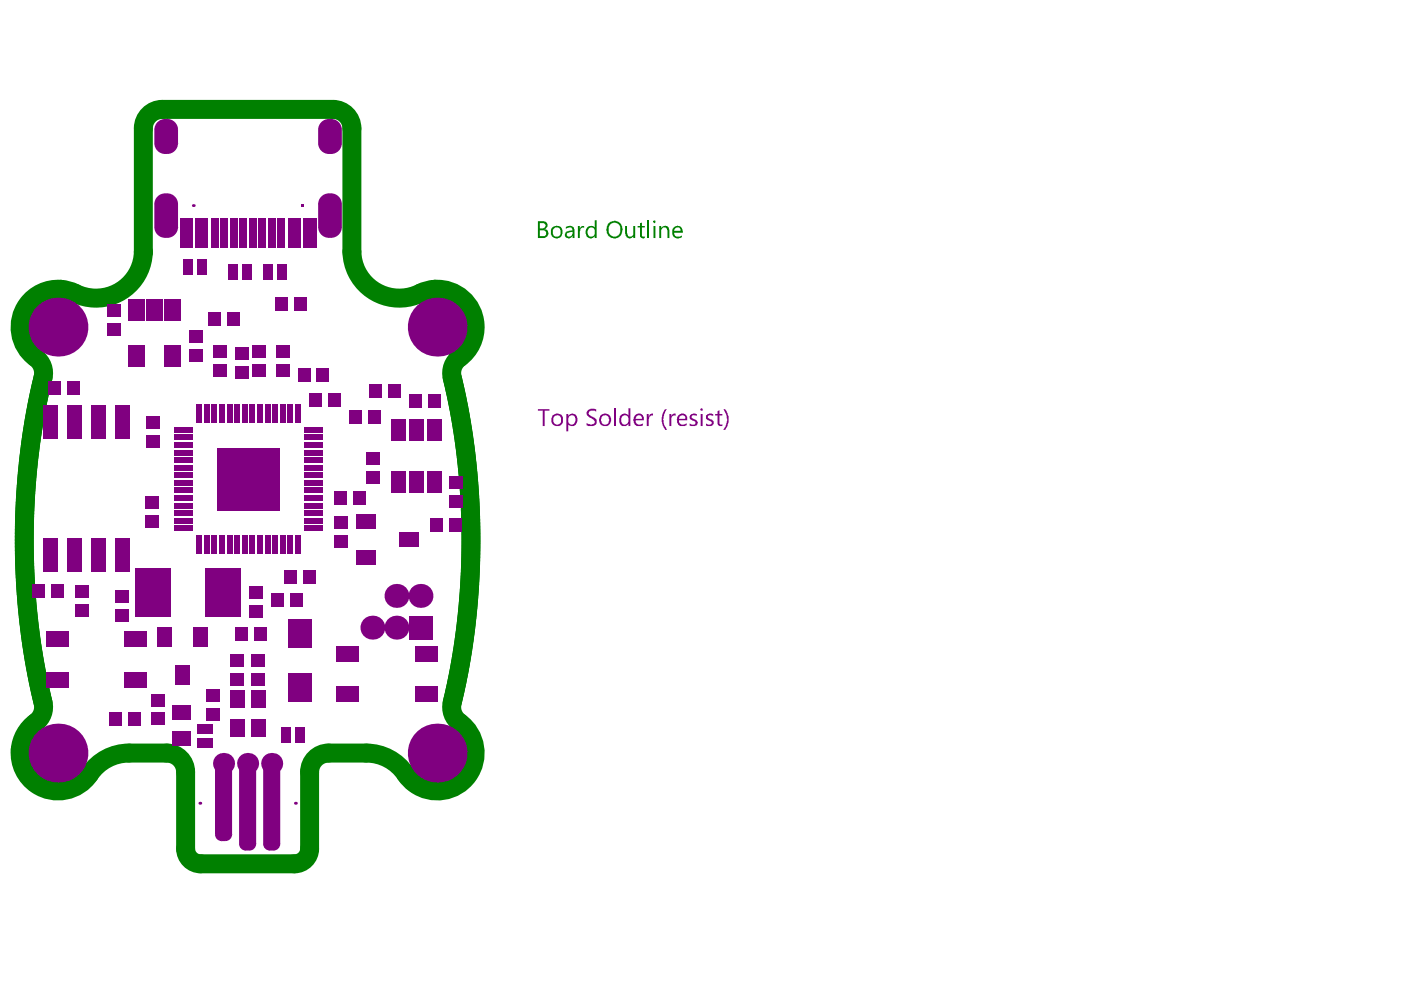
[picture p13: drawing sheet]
<svg xmlns="http://www.w3.org/2000/svg" width="297mm" height="210mm" viewBox="0 0 297 210" stroke-linecap="round" stroke-linejoin="round" font-family="sans-serif">
<path d="M30.4 27.2v26.2M34.4 23.2h36.2M74.6 27.2v26.2M9.1 80.1a151.2 151.2 0 0 0 0 68.9M95.9 80.1a151.2 151.2 0 0 1 0 68.9M27.3 159.7h8M69.7 159.7h8M39.4 163.7v16.2M65.6 163.7v16.2M42.6 183.1h19.8" fill="none" stroke="#008000" stroke-width="4"/>
<g fill="#008000">
<path d="M122.5 47.9h.4v.5l.1-.2a.62 .62 0 0 1 .9-.3l-.2 .4a.36 .36 0 0 0-.3-.1 .36 .36 0 0 0-.3 .3l-.2 .5v1.5h-.4z"/>
<path d="M132.5 47.9h.4v1.4a.72 .72 0 0 0 .4 .8 .72 .72 0 0 0 .8 0l.2-.3v-1.9h.4v2.6h-.4v-.4a.85 .85 0 0 1-1 .4 .85 .85 0 0 1-.7-.8z"/>
<path d="M135.7 47.3l.4-.1v.7h.6v.3h-.6v1.7a.34 .34 0 0 0 .2 .3 .34 .34 0 0 0 .4-.1l-.1 .4a.54 .54 0 0 1-.8-.2l-.1-2.1h-.5v-.3h.5z"/>
<path d="M114.5 47.3v1.1h.5a.58 .58 0 0 0 .7-.5 .58 .58 0 0 0-.7-.6zM114.5 48.8v1.3h.6a.63 .63 0 0 0 .7-.7 .63 .63 0 0 0-.8-.6zM114 46.9h1.2a.89 .89 0 0 1 .9 .7 .89 .89 0 0 1-.6 1 .87 .87 0 0 1 .8 .9 .87 .87 0 0 1-.7 .9l-1.6 .1z"/>
<path d="M117.4 48.4a1.21 1.21 0 0 0 .3 1.8 .98 .98 0 0 0 1.1-.6 .98 .98 0 0 0-.3-1.2l-.2-.2h-.6zM116.9 48.4a1.33 1.33 0 0 1 1.8-.3 1.33 1.33 0 0 1 .5 1.8 1.29 1.29 0 0 1-1.7 .5 1.29 1.29 0 0 1-.7-1.6z"/>
<path d="M120.2 49.6a.56 .56 0 0 0 .5 .6 .56 .56 0 0 0 .6-.5l.1-.6-1 .2zM120 48.1h.1a1.09 1.09 0 0 1 1.7 .5v1.9h-.4v-.4a.83 .83 0 0 1-1.2 .4 .83 .83 0 0 1-.2-1.3l.2-.2 1.2-.2-.1-.2a.46 .46 0 0 0-.3-.4 .46 .46 0 0 0-.5 .1l-.5 .2z"/>
<path d="M124.5 48.2a1.24 1.24 0 0 1 1.6 0v-1.5h.4v3.8h-.4v-.3a1.16 1.16 0 0 1-1.4 .2 1.16 1.16 0 0 1-.5-1.4zM124.8 48.5a1.09 1.09 0 0 0 .4 1.7h.4l.4-.3 .1-1a.72 .72 0 0 0-.5-.7 .72 .72 0 0 0-.8 .3z"/>
<path d="M129.3 47.7a1.71 1.71 0 0 0 .7 2.5h.1a1.33 1.33 0 0 0 1.4-1.8 .98 .98 0 0 0-.5-1 1.29 1.29 0 0 0-1.7 .3zM128.9 47.5a1.78 1.78 0 0 1 2.3-.4 1.78 1.78 0 0 1 .6 2.3 1.62 1.62 0 0 1-1.7 1.2 1.62 1.62 0 0 1-1.5-1.6l-.1-.5z"/>
</g>
<path d="M137.4 46.7v3.8" fill="none" stroke="#008000" stroke-width=".41"/>
<g fill="#008000">
<path d="M139.8 47.9h.4v.4l.1-.1a.92 .92 0 0 1 1.1-.3 .92 .92 0 0 1 .5 1v1.6h-.4v-1.6a.67 .67 0 0 0-.7-.7 .67 .67 0 0 0-.6 .8v1.5h-.4z"/>
<path d="M138.5 46.9a.26 .26 0 0 1 .3-.2 .26 .26 0 0 1 .2 .3 .26 .26 0 0 1-.3 .3 .26 .26 0 0 1-.2-.3zM138.6 47.9h.4v2.6h-.4z"/>
<path d="M143 48.5l-.1 .4h1.4a.51 .51 0 0 0-.4-.7 .55 .55 0 0 0-.8 .3zM142.6 48.4a1.23 1.23 0 0 1 1.9-.2l.2 .3 .1 .8h-1.9a.85 .85 0 0 0 1.3 .9l.4-.2a.77 .77 0 0 1-1 .6 1.44 1.44 0 0 1-1.1-1.9z"/>
</g>
<g fill="none" stroke="#008000" stroke-width="4">
<path d="M34.4 23.2a4 4 0 0 0-4 4M70.6 23.2a4 4 0 0 1 4 4M30.4 53.4a10.1 10.1 0 0 1-15 8.5l-2.6-.6M74.6 53.4a10.1 10.1 0 0 0 15 8.5l2.6-.6M12.8 61.3a8.1 8.1 0 0 0-8.2 5.7 8.1 8.1 0 0 0 3.5 9.3 4 4 0 0 1 1 3.8M12.8 61.3h.1M92.2 61.3h.1M92.2 61.3a8.1 8.1 0 0 1 8.2 5.7 8.1 8.1 0 0 1-3.5 9.3 4 4 0 0 0-1 3.8M9.1 149a4.3 4.3 0 0 1-2.2 4.7 8 8 0 0 0 .2 12.1 8 8 0 0 0 11.9-1.7 10.1 10.1 0 0 1 8.3-4.4M35.3 159.7a4 4 0 0 1 4.1 4M69.7 159.7a4 4 0 0 0-4.1 4M95.9 149a4 4 0 0 0 1.5 4.2 8 8 0 0 1 .9 12.3 8 8 0 0 1-12.3-1.4 10.1 10.1 0 0 0-8.3-4.4"/>
<path d="M39.4 179.9a3.2 3.2 0 0 0 3.2 3.2M65.6 179.9a3.2 3.2 0 0 1-3.2 3.2"/>
</g>
<g fill="#800080">
<path d="M114 86.8h2.5v.3h-1v3.2h-.4v-3.2h-1.1z"/>
<path d="M124.5 87.2h.1a1.44 1.44 0 0 1 1.8-.4v.5a1.07 1.07 0 0 0-1.6 .3l.2 .4 .5 .3a1.26 1.26 0 0 1 1 1.5 1.74 1.74 0 0 1-2.1 .3v-.4a1.23 1.23 0 0 0 1.7-.1 1.3 1.3 0 0 0-1-1v-.1a.95 .95 0 0 1-.6-1.3z"/>
<path d="M117.4 88.4a1.04 1.04 0 0 0 .7 1.6h.1a1.05 1.05 0 0 0 .8-.9 1.05 1.05 0 0 0-.6-1l-.3-.1zM117.1 88.1a1.8 1.8 0 0 1 2-.1 1.76 1.76 0 0 1-.3 2.2 1.36 1.36 0 0 1-1.7-.3 1.36 1.36 0 0 1 0-1.7z"/>
<path d="M120.1 87.8h.4v.4a1.11 1.11 0 0 1 1.4-.3 1.11 1.11 0 0 1 .5 1.3 1.08 1.08 0 0 1-.7 1.1 1.08 1.08 0 0 1-1.2-.4v1.6h-.4zM120.6 88.4l-.1 .9a.72 .72 0 0 0 .6 .7 .72 .72 0 0 0 .8-.6l.1-.3a.81 .81 0 0 0-.2-.8 .81 .81 0 0 0-.8-.2z"/>
<path d="M127.6 88.3a1.09 1.09 0 0 0-.1 1.1 1.09 1.09 0 0 0 1 .6 1.07 1.07 0 0 0 .7-1.1 1.07 1.07 0 0 0-1-.9zM127.2 88.2a1.33 1.33 0 0 1 2-.1 1.33 1.33 0 0 1-.1 2 1.33 1.33 0 0 1-2-.4l-.1-.9z"/>
</g>
<path d="M130.4 86.6v3.7" fill="none" stroke="#800080" stroke-width=".41"/>
<g fill="#800080">
<path d="M137.1 87.8h.4l.1 .5a.52 .52 0 0 1 .5-.6h.4v.4a.87 .87 0 0 0-1 .9v1.3h-.4z"/>
<path d="M140.9 86.9l.5-.1a3.3 3.3 0 0 0 0 4.3 .71 .71 0 0 1-.7-.6 3.6 3.6 0 0 1 .2-3.6z"/>
<path d="M141.9 87.8h.4v.5l.3-.5 .6-.1v.5a.66 .66 0 0 0-.7 .1 .66 .66 0 0 0-.2 .7v1.3h-.4z"/>
<path d="M146.3 88l.6-.3 .8 .1v.4l-.6-.2-.3 .1a.38 .38 0 0 0-.2 .4 .38 .38 0 0 0 .4 .3 .79 .79 0 0 1 .8 .5 .79 .79 0 0 1-.3 .9l-1.1 .1-.2-.1v-.4l.4 .2a.54 .54 0 0 0 .6 0 .54 .54 0 0 0 .2-.6l-.3-.1a1.07 1.07 0 0 1-.9-1.1z"/>
<path d="M149.7 88.1a1.22 1.22 0 0 1 1.5-.3v.4l-.3-.1a.49 .49 0 0 0-.7 .1 .53 .53 0 0 0 .1 .5 .53 .53 0 0 0 .5 .2 .78 .78 0 0 1 .5 1.1 .78 .78 0 0 1-1.1 .3l-.5-.1v-.4l.3 .1a.56 .56 0 0 0 .6 .1 .56 .56 0 0 0 .3-.5l-.4-.3a.8 .8 0 0 1-.8-1.1z"/>
<path d="M152.1 87.2l.4-.2v.8h.7v.3h-.7v1.4a.38 .38 0 0 0 .2 .5 .38 .38 0 0 0 .5-.1v.4h-.7l-.4-.4v-1.8h-.5v-.3h.5z"/>
<path d="M153.4 86.8h.4a3.7 3.7 0 0 1 0 4.3h-.4a3.3 3.3 0 0 0 0-4.3z"/>
<path d="M131.6 88l.6-.3h.4l.6 .4v-1.5h.5v3.7h-.5v-.4a1.1 1.1 0 0 1-1.8-.2 2.08 2.08 0 0 1 .2-1.7zM131.8 88.4a1.06 1.06 0 0 0 .6 1.6l.6-.2 .2-.4v-.6a.79 .79 0 0 0-.5-.7 .79 .79 0 0 0-.9 .3z"/>
<path d="M134.9 88.3l-.1 .5h1.3a.69 .69 0 0 0-.4-.7 .69 .69 0 0 0-.8 .2zM134.6 88.1a1.07 1.07 0 0 1 1.2-.4 1.07 1.07 0 0 1 .7 1v.4h-1.7a.55 .55 0 0 0 .3 .7 .87 .87 0 0 0 1.2-.1v.5a1.36 1.36 0 0 1-1.4 0 1.36 1.36 0 0 1-.6-1.3z"/>
<path d="M144.1 88.3l-.1 .5h1.3a.68 .68 0 0 0-.4-.8 .68 .68 0 0 0-.8 .3zM143.8 88.1a1.12 1.12 0 0 1 1.3-.3 1.12 1.12 0 0 1 .6 1.3h-1.7a.55 .55 0 0 0 .3 .7 1 1 0 0 0 1.3-.1l-.1 .4a1.28 1.28 0 0 1-1.4 .1 1.28 1.28 0 0 1-.6-1.2z"/>
<path d="M148.4 86.8a.3 .3 0 0 1 .6 0 .3 .3 0 0 1-.6 0zM148.6 87.8h.4v2.5h-.4z"/>
<path d="M35 48.1v2.3zM32.7 48.1h2.3v2.3a2.29 2.29 0 0 1-2.3-2.3z"/>
<path d="M35.5 48.1h2.2zM35.5 48.1h2.2a2.29 2.29 0 0 1-2.2 2.3z"/>
<path d="M35.5 41v2.3zM35.5 41a2.29 2.29 0 0 1 2.2 2.3h-2.2z"/>
<path d="M32.7 43.3h2.3zM33.4 41.7l1-.6 .6-.1v2.3h-2.3l.1-.6z"/>
<path d="M35 30.4v2.2zM32.7 30.4h2.3v2.2a2.29 2.29 0 0 1-2.3-2.2z"/>
<path d="M35.5 30.4h2.2zM35.5 30.4h2.2a2.29 2.29 0 0 1-2.2 2.2z"/>
<path d="M35.5 25.2v2.3zM35.5 25.2a2.29 2.29 0 0 1 2.2 2.3h-2.2z"/>
<path d="M32.7 27.5h2.3zM33.4 25.9l1-.6 .6-.1v2.3h-2.3l.1-.6z"/>
<path d="M69.7 48.1v2.3zM67.5 48.1h2.2v2.3a2.29 2.29 0 0 1-2.2-2.3z"/>
<path d="M70.2 48.1h2.3zM70.2 48.1h2.3a2.29 2.29 0 0 1-2.3 2.3z"/>
<path d="M70.2 41v2.3zM70.2 41a2.29 2.29 0 0 1 2.3 2.3h-2.3z"/>
<path d="M67.5 43.3h2.2zM68.1 41.7l1-.6 .6-.1v2.3h-2.2v-.6z"/>
<path d="M69.7 30.4v2.2zM67.5 30.4h2.2v2.2a2.29 2.29 0 0 1-2.2-2.2z"/>
<path d="M70.2 30.4h2.3zM70.2 30.4h2.3a2.29 2.29 0 0 1-2.3 2.2z"/>
<path d="M70.2 25.2v2.3zM70.2 25.2a2.29 2.29 0 0 1 2.3 2.3h-2.3z"/>
<path d="M67.5 27.5h2.2zM68.1 25.9l1-.6 .6-.1v2.3h-2.2v-.6z"/>
<path d="M47 176.9v1.4zM45.6 176.9h1.4v1.4a1.41 1.41 0 0 1-1.4-1.4z"/>
<path d="M47.8 176.9h1.4zM47.8 176.9h1.4a1.41 1.41 0 0 1-1.4 1.4z"/>
<path d="M47.8 161.1v1.4zM47.8 161.1a1.41 1.41 0 0 1 1.4 1.4h-1.4z"/>
<path d="M45.6 162.5h1.4zM45.9 161.6l.7-.5h.4v1.4h-1.4z"/>
<path d="M57.2 178.9v1.4zM55.8 178.9h1.4v1.4a1.41 1.41 0 0 1-1.4-1.4z"/>
<path d="M58 178.9h1.4zM58 178.9h1.4a1.41 1.41 0 0 1-1.4 1.4z"/>
<path d="M58 161.1v1.4zM58 161.1a1.41 1.41 0 0 1 1.4 1.4h-1.4z"/>
<path d="M55.8 162.5h1.4zM56.1 161.6l.7-.5h.4v1.4h-1.4z"/>
<path d="M52.1 178.9v1.4zM50.7 178.9h1.4v1.4a1.41 1.41 0 0 1-1.4-1.4z"/>
<path d="M52.9 178.9h1.4zM52.9 178.9h1.4a1.41 1.41 0 0 1-1.4 1.4z"/>
<path d="M52.9 161.1v1.4zM52.9 161.1a1.41 1.41 0 0 1 1.4 1.4h-1.4z"/>
<path d="M50.7 162.5h1.4zM51 161.6l.7-.5h.4v1.4h-1.4z"/>
<circle cx="12.3" cy="159.7" r="6.2"/>
<circle cx="42.4" cy="170.3" r=".3"/>
<circle cx="62.6" cy="170.3" r=".3"/>
<circle cx="47.4" cy="161.9" r="2.23"/>
<circle cx="52.5" cy="161.9" r="2.23"/>
<circle cx="57.6" cy="161.9" r="2.23"/>
<circle cx="92.7" cy="159.7" r="6.2"/>
<circle cx="84.1" cy="133.1" r="2.54"/>
<circle cx="78.9" cy="133.1" r="2.54"/>
<circle cx="89.2" cy="126.3" r="2.54"/>
<circle cx="84.1" cy="126.3" r="2.54"/>
<circle cx="12.3" cy="69.4" r="6.2"/>
<circle cx="41" cy="43.6" r=".3"/>
<circle cx="92.7" cy="69.4" r="6.2"/>
</g>
<g fill="#800080">
<path d="M86.6 130.5h5.1v5.1h-5.1z" fill-rule="evenodd"/>
<path d="M32.7 43.3l2.3-2.3h.5l2.2 2.3v4.8l-2.2 2.3h-.5l-2.3-2.3z" fill-rule="evenodd"/>
<path d="M32.7 27.5l2.3-2.3h.5l2.2 2.3v2.9l-2.2 2.2h-.5l-2.3-2.2z" fill-rule="evenodd"/>
<path d="M67.5 43.3l2.2-2.3h.5l2.3 2.3v4.8l-2.3 2.3h-.5l-2.2-2.3z" fill-rule="evenodd"/>
<path d="M63.9 43.3h.6v.6h-.6z" fill-rule="evenodd"/>
<path d="M67.5 27.5l2.2-2.3h.5l2.3 2.3v2.9l-2.3 2.2h-.5l-2.2-2.2z" fill-rule="evenodd"/>
<path d="M64.6 90.5h3.9v1.2h-3.9z" fill-rule="evenodd"/>
<path d="M64.6 92.1h3.9v1.2h-3.9z" fill-rule="evenodd"/>
<path d="M64.6 93.7h3.9v1.2h-3.9z" fill-rule="evenodd"/>
<path d="M64.6 95.3h3.9v1.3h-3.9z" fill-rule="evenodd"/>
<path d="M64.6 96.9h3.9v1.3h-3.9z" fill-rule="evenodd"/>
<path d="M64.6 98.6h3.9v1.2h-3.9z" fill-rule="evenodd"/>
<path d="M64.6 100.2h3.9v1.2h-3.9z" fill-rule="evenodd"/>
<path d="M64.6 101.8h3.9v1.2h-3.9z" fill-rule="evenodd"/>
<path d="M62.5 85.8h1.3v3.9h-1.3z" fill-rule="evenodd"/>
<path d="M60.9 85.8h1.3v3.9h-1.3z" fill-rule="evenodd"/>
<path d="M59.3 85.8h1.2v3.9h-1.2z" fill-rule="evenodd"/>
<path d="M57.7 85.8h1.2v3.9h-1.2z" fill-rule="evenodd"/>
<path d="M56.1 85.8h1.2v3.9h-1.2z" fill-rule="evenodd"/>
<path d="M54.5 85.8h1.2v3.9h-1.2z" fill-rule="evenodd"/>
<path d="M52.9 85.8h1.2v3.9h-1.2z" fill-rule="evenodd"/>
<path d="M51.3 85.8h1.2v3.9h-1.2z" fill-rule="evenodd"/>
<path d="M64.6 103.4h3.9v1.2h-3.9z" fill-rule="evenodd"/>
<path d="M64.6 105h3.9v1.2h-3.9z" fill-rule="evenodd"/>
<path d="M64.6 106.6h3.9v1.2h-3.9z" fill-rule="evenodd"/>
<path d="M64.6 108.2h3.9v1.2h-3.9z" fill-rule="evenodd"/>
<path d="M64.6 109.8h3.9v1.2h-3.9z" fill-rule="evenodd"/>
<path d="M64.6 111.4h3.9v1.2h-3.9z" fill-rule="evenodd"/>
<path d="M54.5 113.4h1.2v3.9h-1.2z" fill-rule="evenodd"/>
<path d="M56.1 113.4h1.2v3.9h-1.2z" fill-rule="evenodd"/>
<path d="M52.9 113.4h1.2v3.9h-1.2z" fill-rule="evenodd"/>
<path d="M57.7 113.4h1.2v3.9h-1.2z" fill-rule="evenodd"/>
<path d="M60.9 113.4h1.3v3.9h-1.3z" fill-rule="evenodd"/>
<path d="M59.3 113.4h1.2v3.9h-1.2z" fill-rule="evenodd"/>
<path d="M62.5 113.4h1.3v3.9h-1.3z" fill-rule="evenodd"/>
<path d="M49.7 85.8h1.2v3.9h-1.2z" fill-rule="evenodd"/>
<path d="M48.1 85.8h1.2v3.9h-1.2z" fill-rule="evenodd"/>
<path d="M44.9 85.8h1.2v3.9h-1.2z" fill-rule="evenodd"/>
<path d="M43.3 85.8h1.2v3.9h-1.2z" fill-rule="evenodd"/>
<path d="M41.6 85.8h1.3v3.9h-1.3z" fill-rule="evenodd"/>
<path d="M46.5 85.8h1.2v3.9h-1.2z" fill-rule="evenodd"/>
<path d="M36.9 90.5h3.9v1.2h-3.9z" fill-rule="evenodd"/>
<path d="M36.9 92.1h3.9v1.2h-3.9z" fill-rule="evenodd"/>
<path d="M36.9 93.7h3.9v1.2h-3.9z" fill-rule="evenodd"/>
<path d="M36.9 95.3h3.9v1.3h-3.9z" fill-rule="evenodd"/>
<path d="M36.9 96.9h3.9v1.3h-3.9z" fill-rule="evenodd"/>
<path d="M36.9 98.6h3.9v1.2h-3.9z" fill-rule="evenodd"/>
<path d="M36.9 100.2h3.9v1.2h-3.9z" fill-rule="evenodd"/>
<path d="M36.9 101.8h3.9v1.2h-3.9z" fill-rule="evenodd"/>
<path d="M36.9 103.4h3.9v1.2h-3.9z" fill-rule="evenodd"/>
<path d="M36.9 105h3.9v1.2h-3.9z" fill-rule="evenodd"/>
<path d="M36.9 106.6h3.9v1.2h-3.9z" fill-rule="evenodd"/>
<path d="M36.9 108.2h3.9v1.2h-3.9z" fill-rule="evenodd"/>
<path d="M36.9 109.8h3.9v1.2h-3.9z" fill-rule="evenodd"/>
<path d="M36.9 111.4h3.9v1.2h-3.9z" fill-rule="evenodd"/>
<path d="M51.3 113.4h1.2v3.9h-1.2z" fill-rule="evenodd"/>
<path d="M49.7 113.4h1.2v3.9h-1.2z" fill-rule="evenodd"/>
<path d="M48.1 113.4h1.2v3.9h-1.2z" fill-rule="evenodd"/>
<path d="M44.9 113.4h1.2v3.9h-1.2z" fill-rule="evenodd"/>
<path d="M46.5 113.4h1.2v3.9h-1.2z" fill-rule="evenodd"/>
<path d="M43.3 113.4h1.2v3.9h-1.2z" fill-rule="evenodd"/>
<path d="M41.6 113.4h1.3v3.9h-1.3z" fill-rule="evenodd"/>
<path d="M46.1 94.9h13.2v13.3h-13.2z" fill-rule="evenodd"/>
<path d="M58.3 63h2.6v2.8h-2.6z" fill-rule="evenodd"/>
<path d="M62.3 63h2.7v2.8h-2.7z" fill-rule="evenodd"/>
<path d="M48.1 66.3h2.7v2.8h-2.7z" fill-rule="evenodd"/>
<path d="M44.1 66.3h2.6v2.8h-2.6z" fill-rule="evenodd"/>
<path d="M55.9 56.1h2v3.2h-2z" fill-rule="evenodd"/>
<path d="M58.7 56.1h2v3.2h-2z" fill-rule="evenodd"/>
<path d="M65.5 46.3h1.6v6.2h-1.6z" fill-rule="evenodd"/>
<path d="M62.2 46.3h1.7v6.2h-1.7z" fill-rule="evenodd"/>
<path d="M56.8 46.3h1.6v6.2h-1.6z" fill-rule="evenodd"/>
<path d="M44.8 46.3h1.6v6.2h-1.6z" fill-rule="evenodd"/>
<path d="M41.3 46.3h1.7v6.2h-1.7z" fill-rule="evenodd"/>
<path d="M46.8 46.3h1.6v6.2h-1.6z" fill-rule="evenodd"/>
<path d="M52.8 46.3h1.6v6.2h-1.6z" fill-rule="evenodd"/>
<path d="M58.8 46.3h1.6v6.2h-1.6z" fill-rule="evenodd"/>
<path d="M54.8 46.3h1.6v6.2h-1.6z" fill-rule="evenodd"/>
<path d="M50.8 46.3h1.6v6.2h-1.6z" fill-rule="evenodd"/>
<path d="M48.8 46.3h1.6v6.2h-1.6z" fill-rule="evenodd"/>
<path d="M42.6 46.3h1.6v6.2h-1.6z" fill-rule="evenodd"/>
<path d="M64.3 46.3h1.6v6.2h-1.6z" fill-rule="evenodd"/>
<path d="M61 46.3h1.6v6.2h-1.6z" fill-rule="evenodd"/>
<path d="M39.3 46.3h1.6v6.2h-1.6z" fill-rule="evenodd"/>
<path d="M38.1 46.3h1.6v6.2h-1.6z" fill-rule="evenodd"/>
<path d="M40.9 133h3.1v4.2h-3.1z" fill-rule="evenodd"/>
<path d="M33.3 133h3v4.2h-3z" fill-rule="evenodd"/>
<path d="M37.1 141h3v4.2h-3z" fill-rule="evenodd"/>
<path d="M24.5 114.1h3v7h-3z" fill-rule="evenodd"/>
<path d="M19.4 114.1h3v7h-3z" fill-rule="evenodd"/>
<path d="M14.3 114.1h3v7h-3z" fill-rule="evenodd"/>
<path d="M9.2 114.1h3v7h-3z" fill-rule="evenodd"/>
<path d="M9.2 86h3v7h-3z" fill-rule="evenodd"/>
<path d="M14.3 86h3v7h-3z" fill-rule="evenodd"/>
<path d="M19.4 86h3v7h-3z" fill-rule="evenodd"/>
<path d="M24.5 86h3v7h-3z" fill-rule="evenodd"/>
<path d="M48.5 56.1h2v3.2h-2z" fill-rule="evenodd"/>
<path d="M51.3 56.1h2v3.2h-2z" fill-rule="evenodd"/>
<path d="M38.9 55h2v3.2h-2z" fill-rule="evenodd"/>
<path d="M41.7 55h2.1v3.2h-2.1z" fill-rule="evenodd"/>
<path d="M34.9 73.1h3.4v4.6h-3.4z" fill-rule="evenodd"/>
<path d="M27.3 73.1h3.4v4.6h-3.4z" fill-rule="evenodd"/>
<path d="M27.3 63.4h3.4v4.7h-3.4z" fill-rule="evenodd"/>
<path d="M31.1 63.4h3.4v4.7h-3.4z" fill-rule="evenodd"/>
<path d="M34.9 63.4h3.4v4.7h-3.4z" fill-rule="evenodd"/>
<path d="M52.8 124.3h2.8v2.7h-2.8z" fill-rule="evenodd"/>
<path d="M52.8 128.4h2.8v2.6h-2.8z" fill-rule="evenodd"/>
<path d="M15.9 128.1h2.8v2.6h-2.8z" fill-rule="evenodd"/>
<path d="M15.9 124.1h2.8v2.6h-2.8z" fill-rule="evenodd"/>
<path d="M10.9 123.9h2.6v2.9h-2.6z" fill-rule="evenodd"/>
<path d="M6.9 123.9h2.6v2.9h-2.6z" fill-rule="evenodd"/>
<path d="M53.8 132.9h2.6v2.8h-2.6z" fill-rule="evenodd"/>
<path d="M49.8 132.9h2.6v2.8h-2.6z" fill-rule="evenodd"/>
<path d="M24.5 129.3h2.8v2.6h-2.8z" fill-rule="evenodd"/>
<path d="M24.5 125.2h2.8v2.7h-2.8z" fill-rule="evenodd"/>
<path d="M45.6 162.5l1.4-1.4h.8l1.4 1.4v14.4l-1.4 1.4h-.8l-1.4-1.4z" fill-rule="evenodd"/>
<path d="M55.8 162.5l1.4-1.4h.8l1.4 1.4v16.4l-1.4 1.4h-.8l-1.4-1.4z" fill-rule="evenodd"/>
<path d="M50.7 162.5l1.4-1.4h.8l1.4 1.4v16.4l-1.4 1.4h-.8l-1.4-1.4z" fill-rule="evenodd"/>
<path d="M36.6 155.2h3.8v3h-3.8z" fill-rule="evenodd"/>
<path d="M36.6 149.5h3.8v3h-3.8z" fill-rule="evenodd"/>
<path d="M9.7 134h4.8v3.2h-4.8z" fill-rule="evenodd"/>
<path d="M26.4 134h4.8v3.2h-4.8z" fill-rule="evenodd"/>
<path d="M9.7 142.6h4.8v3.2h-4.8z" fill-rule="evenodd"/>
<path d="M26.4 142.6h4.8v3.2h-4.8z" fill-rule="evenodd"/>
<path d="M88 145.6h4.8v3.2h-4.8z" fill-rule="evenodd"/>
<path d="M71.3 145.6h4.8v3.2h-4.8z" fill-rule="evenodd"/>
<path d="M88 137h4.8v3.2h-4.8z" fill-rule="evenodd"/>
<path d="M71.3 137h4.8v3.2h-4.8z" fill-rule="evenodd"/>
<path d="M61.1 142.8h5.1v6h-5.1z" fill-rule="evenodd"/>
<path d="M61.1 131.4h5.1v6h-5.1z" fill-rule="evenodd"/>
<path d="M75.4 109h4.2v3h-4.2z" fill-rule="evenodd"/>
<path d="M75.4 116.6h4.2v3h-4.2z" fill-rule="evenodd"/>
<path d="M84.7 112.8h4.2v3h-4.2z" fill-rule="evenodd"/>
<path d="M53.2 152.4h3v3.7h-3z" fill-rule="evenodd"/>
<path d="M53.2 146.4h3v3.6h-3z" fill-rule="evenodd"/>
<path d="M48.8 146.4h3v3.6h-3z" fill-rule="evenodd"/>
<path d="M48.8 152.4h3v3.7h-3z" fill-rule="evenodd"/>
<path d="M41.8 153.6h3.2v2.1h-3.2z" fill-rule="evenodd"/>
<path d="M41.8 156.5h3.2v2h-3.2z" fill-rule="evenodd"/>
<path d="M59.7 154.1h2v3.3h-2z" fill-rule="evenodd"/>
<path d="M62.6 154.1h2v3.3h-2z" fill-rule="evenodd"/>
<path d="M90.6 88.9h3v4.6h-3z" fill-rule="evenodd"/>
<path d="M86.8 88.9h3v4.6h-3z" fill-rule="evenodd"/>
<path d="M83 88.9h3v4.6h-3z" fill-rule="evenodd"/>
<path d="M83 100h3v4.6h-3z" fill-rule="evenodd"/>
<path d="M86.8 100h3v4.6h-3z" fill-rule="evenodd"/>
<path d="M90.6 100h3v4.6h-3z" fill-rule="evenodd"/>
<path d="M78.2 86.9h2.6v2.8h-2.6z" fill-rule="evenodd"/>
<path d="M74.2 86.9h2.6v2.8h-2.6z" fill-rule="evenodd"/>
<path d="M70.8 113.4h2.8v2.6h-2.8z" fill-rule="evenodd"/>
<path d="M70.8 109.4h2.8v2.6h-2.8z" fill-rule="evenodd"/>
<path d="M40.2 70h2.9v2.6h-2.9z" fill-rule="evenodd"/>
<path d="M40.2 74h2.9v2.6h-2.9z" fill-rule="evenodd"/>
<path d="M22.8 68.6h2.8v2.6h-2.8z" fill-rule="evenodd"/>
<path d="M22.8 64.5h2.8v2.6h-2.8z" fill-rule="evenodd"/>
<path d="M77.6 99.9h2.8v2.6h-2.8z" fill-rule="evenodd"/>
<path d="M77.6 95.8h2.8v2.7h-2.8z" fill-rule="evenodd"/>
<path d="M91.3 110h2.6v2.8h-2.6z" fill-rule="evenodd"/>
<path d="M95.3 110h2.6v2.8h-2.6z" fill-rule="evenodd"/>
<path d="M95.3 101.1h2.8v2.6h-2.8z" fill-rule="evenodd"/>
<path d="M95.3 105.1h2.8v2.6h-2.8z" fill-rule="evenodd"/>
<path d="M90.8 83.7h2.6v2.8h-2.6z" fill-rule="evenodd"/>
<path d="M86.8 83.7h2.6v2.8h-2.6z" fill-rule="evenodd"/>
<path d="M78.2 81.4h2.6v2.8h-2.6z" fill-rule="evenodd"/>
<path d="M82.2 81.4h2.7v2.8h-2.7z" fill-rule="evenodd"/>
<path d="M10.2 80.8h2.6v2.8h-2.6z" fill-rule="evenodd"/>
<path d="M14.2 80.8h2.6v2.8h-2.6z" fill-rule="evenodd"/>
<path d="M53.6 73.2h2.8v2.6h-2.8z" fill-rule="evenodd"/>
<path d="M53.6 77.2h2.8v2.6h-2.8z" fill-rule="evenodd"/>
<path d="M58.5 73.2h2.8v2.6h-2.8z" fill-rule="evenodd"/>
<path d="M58.5 77.2h2.8v2.6h-2.8z" fill-rule="evenodd"/>
<path d="M32.1 151.1h2.9v2.6h-2.9z" fill-rule="evenodd"/>
<path d="M32.1 147.1h2.9v2.6h-2.9z" fill-rule="evenodd"/>
<path d="M23.3 151h2.6v2.8h-2.6z" fill-rule="evenodd"/>
<path d="M27.3 151h2.6v2.8h-2.6z" fill-rule="evenodd"/>
<path d="M53.2 138.7h2.8v2.6h-2.8z" fill-rule="evenodd"/>
<path d="M53.2 142.7h2.8v2.6h-2.8z" fill-rule="evenodd"/>
<path d="M48.9 138.7h2.8v2.6h-2.8z" fill-rule="evenodd"/>
<path d="M48.9 142.7h2.8v2.6h-2.8z" fill-rule="evenodd"/>
<path d="M43.9 146.1h2.8v2.6h-2.8z" fill-rule="evenodd"/>
<path d="M43.9 150.1h2.8v2.6h-2.8z" fill-rule="evenodd"/>
<path d="M31.1 92.2h2.8v2.6h-2.8z" fill-rule="evenodd"/>
<path d="M31.1 88.2h2.8v2.6h-2.8z" fill-rule="evenodd"/>
<path d="M30.9 109.3h2.8v2.6h-2.8z" fill-rule="evenodd"/>
<path d="M30.9 105.3h2.8v2.6h-2.8z" fill-rule="evenodd"/>
<path d="M49.9 73.7h2.8v2.6h-2.8z" fill-rule="evenodd"/>
<path d="M49.9 77.7h2.8v2.6h-2.8z" fill-rule="evenodd"/>
<path d="M74.9 104.2h2.6v2.8h-2.6z" fill-rule="evenodd"/>
<path d="M70.9 104.2h2.6v2.8h-2.6z" fill-rule="evenodd"/>
<path d="M61.6 125.9h2.7v2.8h-2.7z" fill-rule="evenodd"/>
<path d="M57.6 125.9h2.6v2.8h-2.6z" fill-rule="evenodd"/>
<path d="M69.6 83.4h2.6v2.8h-2.6z" fill-rule="evenodd"/>
<path d="M65.6 83.4h2.6v2.8h-2.6z" fill-rule="evenodd"/>
<path d="M64.3 121h2.6v2.8h-2.6z" fill-rule="evenodd"/>
<path d="M60.2 121h2.7v2.8h-2.7z" fill-rule="evenodd"/>
<path d="M45.2 73.3h2.8v2.6h-2.8z" fill-rule="evenodd"/>
<path d="M45.2 77.3h2.8v2.6h-2.8z" fill-rule="evenodd"/>
<path d="M67.2 78.2h2.6v2.8h-2.6z" fill-rule="evenodd"/>
<path d="M63.2 78.2h2.6v2.8h-2.6z" fill-rule="evenodd"/>
<path d="M43.6 120.4h7.4v10.3h-7.4z" fill-rule="evenodd"/>
<path d="M28.7 120.4h7.4v10.3h-7.4z" fill-rule="evenodd"/>
</g>
</svg>
